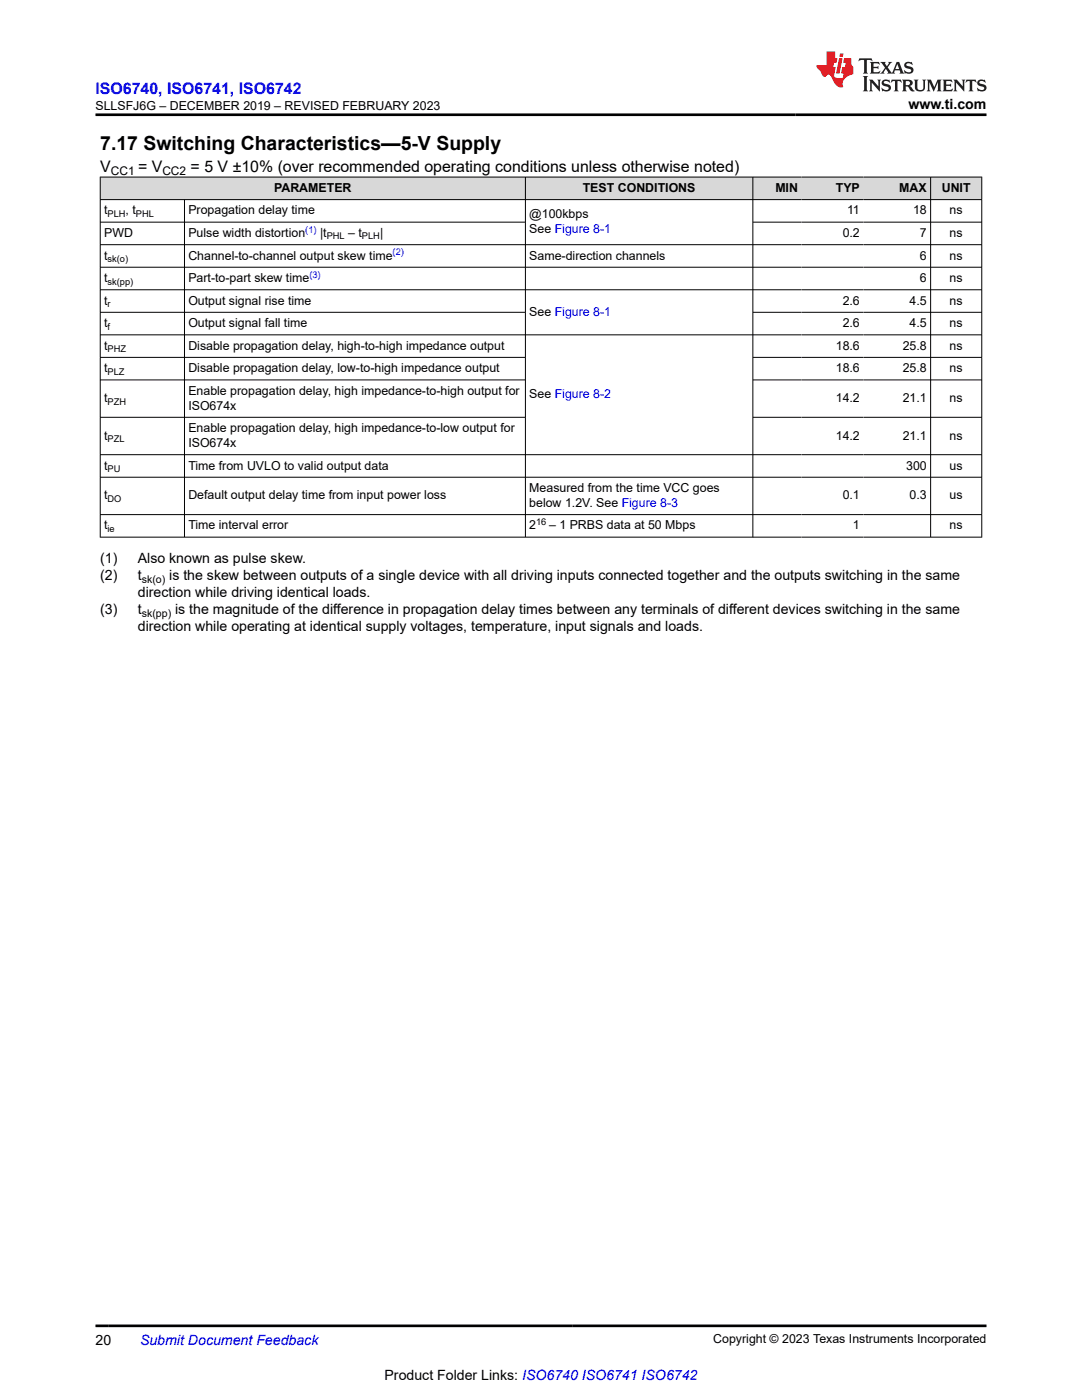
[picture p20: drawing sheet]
<svg xmlns="http://www.w3.org/2000/svg" width="216mm" height="279mm" viewBox="0 0 216 279" stroke-linecap="round" stroke-linejoin="round" font-family="sans-serif">
<defs><g id="words">
<text font-size="3.9" x="20" y="29.9">7.17 Switching Characteristics—5-V Supply</text>
<text font-size="3.2" fill="#00f" x="19" y="18.7">ISO6740, ISO6741, ISO6742</text>
<g font-size="3.2">
<text x="20" y="34.3">V</text>
<text x="27.5" y="34.3">= V</text>
<text x="38" y="34.3">= 5 V ±10% (over recommended operating conditions unless otherwise noted)</text>
</g>
<g font-size="2.8">
<text x="181.3" y="21.8">www.ti.com</text>
<text x="20" y="112.4">(1)</text>
<text x="27.5" y="112.4">Also known as pulse skew.</text>
<text x="20" y="115.7">(2)</text>
<text x="27.5" y="115.7">t</text>
<text x="27.5" y="119.1">direction while driving identical loads.</text>
<text x="33.8" y="115.7">is the skew between outputs of a single device with all driving inputs connected together and the outputs switching in the same</text>
<text x="20" y="122.5">(3)</text>
<text x="27.5" y="125.9">direction while operating at identical supply voltages, temperature, input signals and loads.</text>
<text x="27.5" y="122.5">t</text>
<text x="34.9" y="122.5">is the magnitude of the difference in propagation delay times between any terminals of different devices switching in the same</text>
<text x="19" y="268.4">20</text>
<text x="76.7" y="275.3">Product Folder Links: ISO6740 ISO6741 ISO6742</text>
</g>
<text font-size="2.8" fill="#00f" x="27.9" y="268.4">Submit Document Feedback</text>
<g font-size="2.5">
<text x="19" y="21.9">SLLSFJ6G – DECEMBER 2019 – REVISED FEBRUARY 2023</text>
<text x="54.7" y="38.3">PARAMETER</text>
<text x="116.3" y="38.3">TEST CONDITIONS</text>
<text x="154.7" y="38.3">MIN</text>
<text x="166.8" y="38.3">TYP</text>
<text x="179.4" y="38.3">MAX</text>
<text x="187.9" y="38.3">UNIT</text>
<text x="20.8" y="42.8">t</text>
<text x="20.8" y="47.3">PWD</text>
<text x="25.1" y="42.8">, t</text>
<text x="37.6" y="42.8">Propagation delay time</text>
<text x="37.6" y="47.3">Pulse width distortion</text>
<text x="63.9" y="47.3">|t</text>
<text x="69.5" y="47.3">– t</text>
<text x="75.8" y="47.3">|</text>
<text x="105.6" y="43.6">@100kbps</text>
<text x="105.6" y="46.5">See Figure 8-1</text>
<text x="168.1" y="47.3">0.2</text>
<text x="169" y="42.8">11</text>
<text x="182.2" y="42.8">18</text>
<text x="183.6" y="47.3">7</text>
<text x="189.5" y="42.8">ns</text>
<text x="189.5" y="47.3">ns</text>
<text x="20.8" y="51.8">t</text>
<text x="37.6" y="51.8">Channel-to-channel output skew time</text>
<text x="105.6" y="51.8">Same-direction channels</text>
<text x="183.6" y="51.8">6</text>
<text x="189.5" y="51.8">ns</text>
<text x="20.8" y="56.3">t</text>
<text x="37.6" y="56.3">Part-to-part skew time</text>
<text x="183.6" y="56.3">6</text>
<text x="189.5" y="56.3">ns</text>
<text x="20.8" y="60.8">t</text>
<text x="20.8" y="65.3">t</text>
<text x="37.6" y="60.8">Output signal rise time</text>
<text x="37.6" y="65.3">Output signal fall time</text>
<text x="105.6" y="63">See Figure 8-1</text>
<text x="168.1" y="60.8">2.6</text>
<text x="168.1" y="65.3">2.6</text>
<text x="181.5" y="60.8">4.5</text>
<text x="181.5" y="65.3">4.5</text>
<text x="189.5" y="60.8">ns</text>
<text x="189.5" y="65.3">ns</text>
<text x="20.8" y="69.8">t</text>
<text x="37.6" y="69.8">Disable propagation delay, high-to-high impedance output</text>
<text x="166.8" y="69.8">18.6</text>
<text x="180.1" y="69.8">25.8</text>
<text x="189.5" y="69.8">ns</text>
<text x="20.8" y="74.3">t</text>
<text x="37.6" y="74.3">Disable propagation delay, low-to-high impedance output</text>
<text x="166.8" y="74.3">18.6</text>
<text x="180.1" y="74.3">25.8</text>
<text x="189.5" y="74.3">ns</text>
<text x="20.8" y="80.3">t</text>
<text x="37.6" y="78.8">Enable propagation delay, high impedance-to-high output for</text>
<text x="37.6" y="81.7">ISO674x</text>
<text x="105.6" y="79.5">See Figure 8-2</text>
<text x="166.8" y="80.3">14.2</text>
<text x="180.1" y="80.3">21.1</text>
<text x="189.5" y="80.3">ns</text>
<text x="20.8" y="87.7">t</text>
<text x="37.6" y="86.2">Enable propagation delay, high impedance-to-low output for</text>
<text x="37.6" y="89.2">ISO674x</text>
<text x="166.8" y="87.7">14.2</text>
<text x="180.1" y="87.7">21.1</text>
<text x="189.5" y="87.7">ns</text>
<text x="20.8" y="93.7">t</text>
<text x="37.6" y="93.7">Time from UVLO to valid output data</text>
<text x="180.8" y="93.7">300</text>
<text x="189.5" y="93.7">us</text>
<text x="20.8" y="99.7">t</text>
<text x="37.6" y="99.7">Default output delay time from input power loss</text>
<text x="105.6" y="98.2">Measured from the time VCC goes</text>
<text x="105.6" y="101.2">below 1.2V. See Figure 8-3</text>
<text x="168.1" y="99.7">0.1</text>
<text x="181.5" y="99.7">0.3</text>
<text x="189.5" y="99.7">us</text>
<text x="20.8" y="105.7">t</text>
<text x="37.6" y="105.7">Time interval error</text>
<text x="105.6" y="105.7">2</text>
<text x="109.6" y="105.7">– 1 PRBS data at 50 Mbps</text>
<text x="170.2" y="105.7">1</text>
<text x="189.5" y="105.7">ns</text>
<text x="142.3" y="268.1">Copyright © 2023 Texas Instruments Incorporated</text>
</g>
<g font-size="2.4">
<text x="22.1" y="34.9">CC1</text>
<text x="32.4" y="34.9">CC2</text>
</g>
<g font-size="2.1">
<text x="28.3" y="116.3">sk(o)</text>
<text x="28.3" y="123.1">sk(pp)</text>
</g>
<g font-size="1.9">
<text x="21.5" y="43.3">PLH</text>
<text x="27.1" y="43.3">PHL</text>
<text x="65.2" y="47.8">PHL</text>
<text x="72.2" y="47.8">PLH</text>
<text x="21.5" y="52.3">sk(o)</text>
<text x="21.5" y="56.8">sk(pp)</text>
<text x="21.5" y="61.3">r</text>
<text x="21.5" y="65.8">f</text>
<text x="21.5" y="70.3">PHZ</text>
<text x="21.5" y="74.8">PLZ</text>
<text x="21.5" y="80.8">PZH</text>
<text x="21.5" y="88.2">PZL</text>
<text x="21.5" y="94.2">PU</text>
<text x="21.5" y="100.2">DO</text>
<text x="21.5" y="106.2">ie</text>
<text x="107" y="104.8">16</text>
</g>
<g font-size="1.9" fill="#00f">
<text x="60.9" y="46.5">(1)</text>
<text x="78.3" y="51">(2)</text>
<text x="61.7" y="55.5">(3)</text>
</g>
</g></defs>
<g fill="#d8d8d8">
<path d="M20 35.3h175.9v4.5h-175.9z" fill-rule="evenodd"/>
<path d="M20.1 35.4h84.7v4.4h-84.7z" fill-rule="evenodd"/>
<path d="M104.9 35.4h45.3v4.4h-45.3z" fill-rule="evenodd"/>
<path d="M150.3 35.4h9.6v4.4h-9.6z" fill-rule="evenodd"/>
<path d="M159.9 35.4h12.4v4.4h-12.4z" fill-rule="evenodd"/>
<path d="M172.3 35.4h13.3v4.4h-13.3z" fill-rule="evenodd"/>
<path d="M185.8 35.4h10v4.4h-10z" fill-rule="evenodd"/>
</g>
<g fill="none" stroke="#000" stroke-width=".2">
<path d="M19.9 35.3h176.1M19.9 39.8h176.1M20 35.3v72M36.8 39.8v67.5M104.8 35.3v72M150.2 35.3v72M185.7 35.3v72M195.9 35.3v72M19.9 44.3h85M19.9 48.8h176.1M19.9 53.3h176.1M19.9 57.8h176.1"/>
<path d="M150.2 44.3h45.8M19.9 62.3h85M19.9 66.8h176.1M19.9 71.3h85M19.9 75.8h85M150.2 62.3h45.8M150.2 71.3h45.8M150.2 75.8h45.8M19.9 90.7h176.1M19.9 83.3h85M19.9 95.2h176.1M150.2 83.3h45.8"/>
<path d="M19.9 102.7h176.1M19.9 107.2h176.1"/>
</g>
<path d="M171.5 11.6l-.2 .6 .5-.2h.6v.1v2.2l-.2 .4h1l-.2-.4v-2.2v-.1h.5l.5 .2-.1-.6zM173.6 12.4l.2 .3v1.6l-.2 .4h1.9l.1-.6a1.08 1.08 0 0 1-1.3 .2v-.7h.6l.4 .2v-.7l-.4 .2h-.6v-.5l.2-.2a1 1 0 0 1 1 .3l-.1-.5zM175.7 12.4l.9 1.1-1 1.2h.9l-.2-.2 .5-.8 .4 .8-.2 .2h1.6l-.2-.2 .2-.5h.9l.1 .5-.1 .2h.9l-.2-.4-.8-1.9h-.5l-.9 2.1-.9-1.1 .9-1h-.8l.2 .2-.4 .6-.4-.6 .2-.2zM179 12.8l.4 1h-.7zM180.7 12.5a.65 .65 0 0 0-.2 .7 .65 .65 0 0 0 .6 .5l.6 .1 .1 .3a.79 .79 0 0 1-.7 .4 .79 .79 0 0 1-.7-.5l.1 .7 .2-.1a.93 .93 0 0 0 1.1 0 .93 .93 0 0 0 .4-.9 1.46 1.46 0 0 0-1.2-.6l-.1-.3a1.09 1.09 0 0 1 1.2 .2l-.2-.6-.1 .1-.5-.2zM172.2 15.2l.2 .4v2.2l-.2 .4h1l-.2-.4v-2.2l.2-.4zM173.4 15.9l.2 .4v1.5l-.2 .4h.8l-.3-.4 .1-1.3 1.6 1.8v-2l.2-.4h-.7l.1 .2 .1 1.1-1.2-1.3zM176.2 16a.65 .65 0 0 0-.2 .8 .65 .65 0 0 0 .6 .4l.6 .2 .1 .2a.79 .79 0 0 1-.7 .4 .79 .79 0 0 1-.7-.5l.1 .7 .2-.1a.93 .93 0 0 0 1.1 .1 .93 .93 0 0 0 .4-1 1.46 1.46 0 0 0-1.2-.5l-.1-.4a1.09 1.09 0 0 1 1.2 .2l-.1-.6-.2 .1-.5-.1zM177.9 15.9l-.1 .6a.63 .63 0 0 1 .8-.3v1.6l-.3 .4h1l-.2-.4v-1.6a.66 .66 0 0 1 .8 .3l-.1-.6zM180 15.9l.2 .4v1.5l-.2 .4h1l-.2-.2-.1-.7h.5l.1 .2a.79 .79 0 0 0 1.2 .6l-1-.9a.61 .61 0 0 0 .6-.6 .61 .61 0 0 0-.5-.7zM180.8 16.2h.1a.47 .47 0 0 1 .5 .1 .47 .47 0 0 1 .1 .5l-.1 .1-.7 .1zM182.3 15.9l.2 .2a2.27 2.27 0 0 0 .4 2 1.04 1.04 0 0 0 1.7-.7v-1.3l.2-.2h-.8l.2 .4v1.1a.6 .6 0 0 1-.6 .6 .6 .6 0 0 1-.6-.6v-1.1l.3-.4zM184.9 15.9l.2 .4v1.5l-.2 .4h.8l-.3-.4v-1.4l.9 1.9 .9-1.9v1.4l-.3 .4h1l-.2-.4v-1.5l.2-.4h-.8l-.7 1.5-.6-1.5zM188.1 15.9l.2 .4v1.5l-.2 .4h1.9l.1-.6a1.09 1.09 0 0 1-1.3 .2v-.7h.6l.4 .2v-.6l-.4 .2h-.6v-.6l.2-.1a1.01 1.01 0 0 1 1 .3l-.1-.6zM190.2 15.9l.3 .4v1.5l-.3 .4h.8l-.2-.4v-1.3l1.6 1.8v-2l.2-.4h-.7l.2 .2v1.1l-1.2-1.3zM192.8 15.9l-.1 .6a.63 .63 0 0 1 .8-.3v1.6l-.3 .4h1l-.2-.4v-1.6a.66 .66 0 0 1 .8 .3l-.1-.6zM195.2 16a.65 .65 0 0 0-.2 .8 .65 .65 0 0 0 .6 .4l.6 .2 .2 .2a.79 .79 0 0 1-.7 .4 .79 .79 0 0 1-.7-.5l.1 .7 .2-.1a.93 .93 0 0 0 1 .1 .93 .93 0 0 0 .5-1 1.46 1.46 0 0 0-1.3-.5v-.4a1.09 1.09 0 0 1 1.2 .2l-.2-.6-.2 .1-.5-.1z" fill="#231f20"/>
<path d="M164.9 10.3v2.7h-2l.1 .4 .8 1a.95 .95 0 0 0 1 .9 .59 .59 0 0 1 .5-.4 .59 .59 0 0 1 .5 .3l.4 .8a1.59 1.59 0 0 0 2.1 1.4 1.61 1.61 0 0 1 1-2.3l1-.3-.1-1.5a1.59 1.59 0 0 1-.3-1.7h-1.5l-.2 .9h.6l-.2 .9h-.5l-.2 .9v.3l.4 .1-.1 .9h-.7a.73 .73 0 0 1-1-.7l.3-1.5h-.5l.1-.9h.5l.2-.9h-.5v-1.3zM167.4 11.6l-.6 3.1h.7l.6-3.1zM167.6 10.7l-.1 .6h.7l.1-.6z" fill="#ed1c24"/>
<path d="M19 22.9h177.8M19 264.6h177.8" fill="none" stroke="#000" stroke-width=".53"/>
<use href="#words"/>
</svg>
